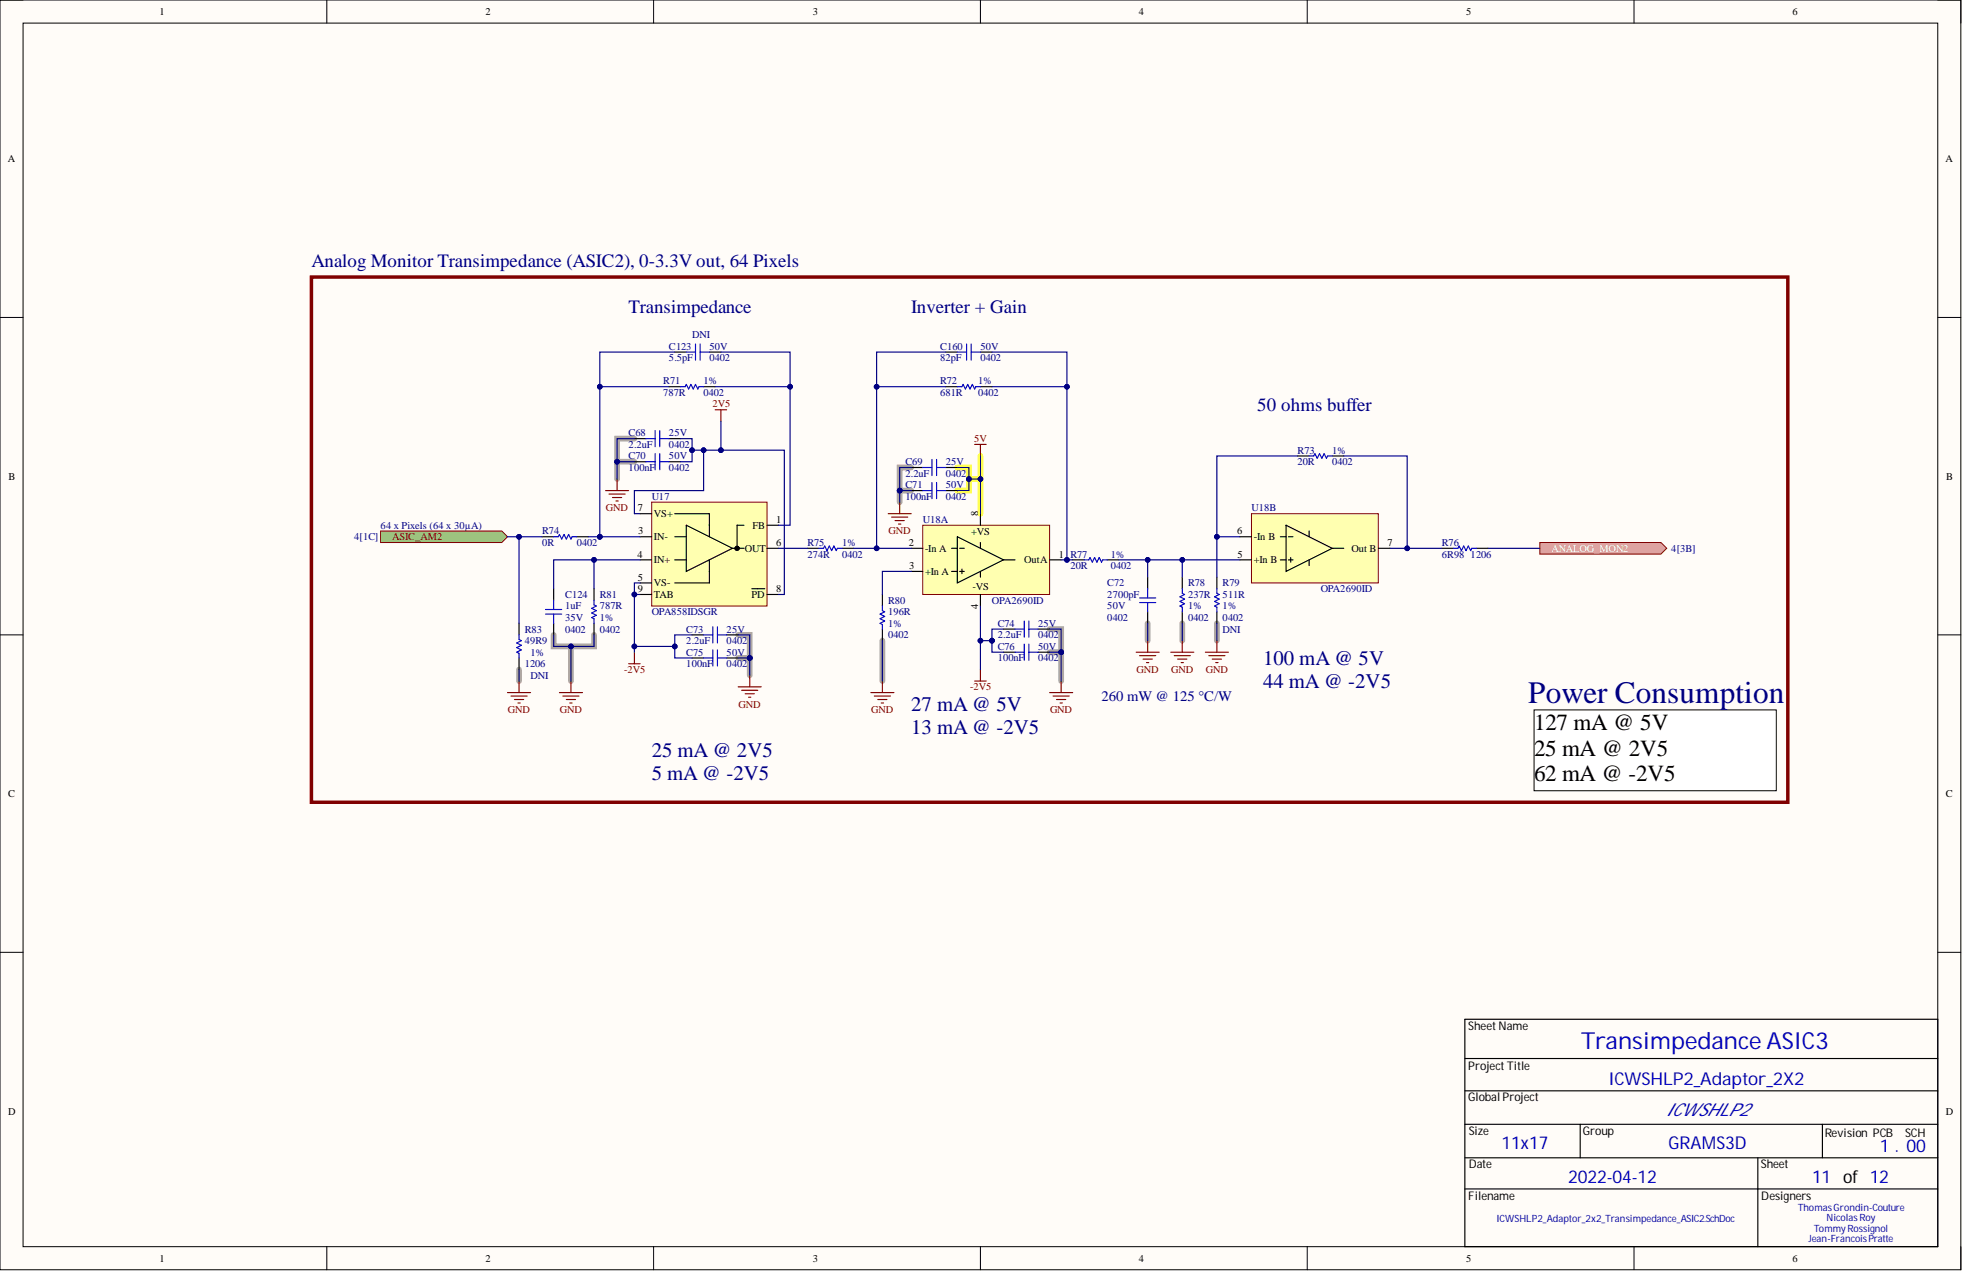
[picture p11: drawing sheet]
<svg xmlns="http://www.w3.org/2000/svg" width="431mm" height="279mm" viewBox="0 0 431 279" stroke-linecap="round" stroke-linejoin="round" font-family="sans-serif">
<defs><g id="words">
<text font-size="6.9" fill="#000080" x="336.1" y="154.5">Power Consumption</text>
<text font-size="5.2" fill="#0000bf" x="347.7" y="230.5">Transimpedance ASIC3</text>
<g font-size="5.1">
<text x="337.3" y="160.5">127 mA @ 5V</text>
<text x="337.3" y="166.1">25 mA @ 2V5</text>
<text x="337.3" y="171.7">62 mA @ -2V5</text>
</g>
<g font-size="4.6" fill="#000080">
<text x="277.7" y="146.2">100 mA @ 5V</text>
<text x="277.7" y="151.2">44 mA @ -2V5</text>
<text x="200.4" y="156.3">27 mA @ 5V</text>
<text x="200.4" y="161.4">13 mA @ -2V5</text>
<text x="143.3" y="166.5">25 mA @ 2V5</text>
<text x="143.3" y="171.5">5 mA @ -2V5</text>
</g>
<g font-size="4.1" fill="#000080">
<text x="68.5" y="58.7">Analog Monitor Transimpedance (ASIC2), 0-3.3V out, 64 Pixels</text>
<text x="138.2" y="68.9">Transimpedance</text>
<text x="200.4" y="68.9">Inverter + Gain</text>
<text x="276.5" y="90.4">50 ohms buffer</text>
</g>
<g font-size="3.9" fill="#0000bf">
<text x="353.7" y="238.5">ICWSHLP2_Adaptor_2X2</text>
<text x="366.3" y="245.3">ICWSHLP2</text>
<text x="330.2" y="252.7">11x17</text>
<text x="366.9" y="252.7">GRAMS3D</text>
<text x="413.4" y="253.2">1 . 00</text>
<text x="344.9" y="260">2022-04-12</text>
<text x="398.5" y="260">11 of 12</text>
</g>
<text font-size="3.2" fill="#000080" x="242.2" y="154.1">260 mW @ 125 °C/W</text>
<g font-size="2.6">
<text x="322.9" y="226.5">SheetName</text>
<text x="322.9" y="235.1">ProjectTitle</text>
<text x="322.9" y="242">Global Project</text>
<text x="323" y="249.6">Size</text>
<text x="348.1" y="249.6">Group</text>
<text x="401.3" y="249.9">Revision PCB</text>
<text x="418.9" y="249.9">SCH</text>
<text x="323" y="256.7">Date</text>
<text x="387.2" y="256.7">Sheet</text>
<text x="322.9" y="263.8">Filename</text>
<text x="387.3" y="263.8">Designers</text>
</g>
<g font-size="2.3">
<text x="35.1" y="3.3">1</text>
<text x="106.8" y="3.3">2</text>
<text x="178.7" y="3.3">3</text>
<text x="250.4" y="3.3">4</text>
<text x="322.4" y="3.3">5</text>
<text x="394.2" y="3.3">6</text>
<text x="1.7" y="35.7">A</text>
<text x="427.8" y="35.7">A</text>
<text x="1.9" y="105.5">B</text>
<text x="428" y="105.5">B</text>
<text x="140.3" y="112.4">7</text>
<text x="143.8" y="113.7">VS+</text>
<text x="215.1" y="113.4" transform="rotate(-90 215.1 113.4)">8</text>
<text x="140.3" y="117.5">3</text>
<text x="143.8" y="118.8">IN-</text>
<text x="165.5" y="116.2">FB</text>
<text x="170.7" y="115">1</text>
<text x="213.6" y="117.7">+VS</text>
<text x="272.1" y="117.5">6</text>
<text x="275.7" y="118.8">-In B</text>
<text x="140.2" y="122.6">4</text>
<text x="143.8" y="123.8">IN+</text>
<text x="163.8" y="121.3">OUT</text>
<text x="170.7" y="120">6</text>
<text x="199.9" y="120">2</text>
<text x="200" y="125.1">3</text>
<text x="203.4" y="121.3">-In A</text>
<text x="225.2" y="123.8">OutA</text>
<text x="232.8" y="122.6">1</text>
<text x="272.2" y="122.6">5</text>
<text x="275.7" y="123.8">+In B</text>
<text x="297.2" y="121.3">Out B</text>
<text x="305.1" y="120">7</text>
<text x="140.3" y="127.6">5</text>
<text x="140.3" y="130.2">9</text>
<text x="143.8" y="128.9">VS-</text>
<text x="143.8" y="131.4">TAB</text>
<text x="165.3" y="131.4">PD</text>
<text x="170.7" y="130.2">8</text>
<text x="203.4" y="126.4">+In A</text>
<text x="213.8" y="129.7">-VS</text>
<text x="215.1" y="133.8" transform="rotate(-90 215.1 133.8)">4</text>
<text x="1.8" y="175.3">C</text>
<text x="427.9" y="175.3">C</text>
<text x="1.8" y="245">D</text>
<text x="427.9" y="245">D</text>
<text x="35.1" y="277.4">1</text>
<text x="106.8" y="277.4">2</text>
<text x="178.7" y="277.4">3</text>
<text x="250.4" y="277.4">4</text>
<text x="322.4" y="277.4">5</text>
<text x="394.2" y="277.4">6</text>
</g>
<g font-size="2.3" fill="#000080">
<text x="147.1" y="76.9">C123</text>
<text x="152.2" y="74.4">DNI</text>
<text x="156" y="76.9">50V</text>
<text x="206.7" y="76.9">C160</text>
<text x="215.6" y="76.9">50V</text>
<text x="147.1" y="79.4">5.5pF</text>
<text x="156" y="79.4">0402</text>
<text x="206.7" y="79.4">82pF</text>
<text x="215.6" y="79.4">0402</text>
<text x="145.8" y="87">787R</text>
<text x="145.8" y="84.5">R71</text>
<text x="154.7" y="84.5">1%</text>
<text x="154.7" y="87">0402</text>
<text x="206.7" y="87">681R</text>
<text x="206.7" y="84.5">R72</text>
<text x="215.1" y="84.5">1%</text>
<text x="215.1" y="87">0402</text>
<text x="138.2" y="95.9">C68</text>
<text x="147.1" y="95.9">25V</text>
<text x="138.2" y="101">C70</text>
<text x="138.2" y="98.5">2.2uF</text>
<text x="147.1" y="101">50V</text>
<text x="147.1" y="98.5">0402</text>
<text x="285.3" y="99.7">R73</text>
<text x="293" y="99.7">1%</text>
<text x="138.2" y="103.5">100nF</text>
<text x="147.1" y="103.5">0402</text>
<text x="199.1" y="107.3">C71</text>
<text x="199.1" y="104.8">2.2uF</text>
<text x="199.1" y="102.3">C69</text>
<text x="208" y="107.3">50V</text>
<text x="208" y="104.8">0402</text>
<text x="208" y="102.3">25V</text>
<text x="285.3" y="102.3">20R</text>
<text x="293" y="102.3">0402</text>
<text x="143.3" y="109.9">U17</text>
<text x="199.1" y="109.9">100nF</text>
<text x="208" y="109.9">0402</text>
<text x="275.2" y="112.4">U18B</text>
<text x="77.9" y="118.8">4[1C]</text>
<text x="83.7" y="116.2">64 x Pixels (64 x 30µA)</text>
<text x="119.2" y="117.5">R74</text>
<text x="202.9" y="115">U18A</text>
<text x="119.2" y="120">0R</text>
<text x="126.8" y="120">0402</text>
<text x="177.5" y="122.6">274R</text>
<text x="177.5" y="120">R75</text>
<text x="185.2" y="120">1%</text>
<text x="185.2" y="122.6">0402</text>
<text x="235.4" y="125.1">20R</text>
<text x="235.4" y="122.6">R77</text>
<text x="244.3" y="122.6">1%</text>
<text x="244.3" y="125.1">0402</text>
<text x="317.1" y="122.6">6R98</text>
<text x="317.1" y="120">R76</text>
<text x="323.4" y="122.6">1206</text>
<text x="367.5" y="121.3">4[3B]</text>
<text x="124.3" y="131.4">C124</text>
<text x="131.9" y="131.4">R81</text>
<text x="243.5" y="131.4">2700pF</text>
<text x="243.5" y="128.9">C72</text>
<text x="261.3" y="131.4">237R</text>
<text x="261.3" y="128.9">R78</text>
<text x="268.9" y="131.4">511R</text>
<text x="268.9" y="128.9">R79</text>
<text x="290.4" y="130.2">OPA2690ID</text>
<text x="124.3" y="136.5">35V</text>
<text x="124.3" y="134">1uF</text>
<text x="131.9" y="136.5">1%</text>
<text x="131.9" y="134">787R</text>
<text x="143.3" y="135.3">OPA858IDSGR</text>
<text x="195.3" y="137.8">1%</text>
<text x="195.3" y="135.3">196R</text>
<text x="195.3" y="132.7">R80</text>
<text x="218.1" y="132.7">OPA2690ID</text>
<text x="219.4" y="137.8">C74</text>
<text x="228.3" y="137.8">25V</text>
<text x="243.5" y="136.5">0402</text>
<text x="243.5" y="134">50V</text>
<text x="261.3" y="134">1%</text>
<text x="261.3" y="136.5">0402</text>
<text x="268.9" y="134">1%</text>
<text x="268.9" y="136.5">0402</text>
<text x="115.4" y="141.6">49R9</text>
<text x="115.4" y="139.1">R83</text>
<text x="124.3" y="139.1">0402</text>
<text x="131.9" y="139.1">0402</text>
<text x="150.9" y="141.6">2.2uF</text>
<text x="150.9" y="139.1">C73</text>
<text x="159.8" y="141.6">0402</text>
<text x="159.8" y="139.1">25V</text>
<text x="195.3" y="140.3">0402</text>
<text x="219.4" y="142.9">C76</text>
<text x="219.4" y="140.3">2.2uF</text>
<text x="228.3" y="142.9">50V</text>
<text x="228.3" y="140.3">0402</text>
<text x="268.9" y="139.1">DNI</text>
<text x="115.4" y="146.7">1206</text>
<text x="116.7" y="144.1">1%</text>
<text x="116.7" y="149.2">DNI</text>
<text x="150.9" y="146.7">100nF</text>
<text x="150.9" y="144.1">C75</text>
<text x="159.8" y="146.7">0402</text>
<text x="159.8" y="144.1">50V</text>
<text x="219.4" y="145.4">100nF</text>
<text x="228.3" y="145.4">0402</text>
</g>
<g font-size="2.3" fill="#800000">
<text x="156.7" y="89.6">2V5</text>
<text x="214.2" y="97.2">5V</text>
<text x="133.2" y="112.4">GND</text>
<text x="86.2" y="118.8">ASIC_AM2</text>
<text x="195.4" y="117.5">GND</text>
<text x="137.2" y="147.9">-2V5</text>
<text x="249.9" y="147.9">GND</text>
<text x="257.5" y="147.9">GND</text>
<text x="265.1" y="147.9">GND</text>
<text x="162.4" y="155.6">GND</text>
<text x="213.3" y="151.7">-2V5</text>
<text x="111.7" y="156.8">GND</text>
<text x="123.1" y="156.8">GND</text>
<text x="191.6" y="156.8">GND</text>
<text x="230.9" y="156.8">GND</text>
</g>
<text font-size="2.3" fill="#fff" x="341.1" y="121.3">ANALOG_MON2</text>
<g font-size="2.2" fill="#0000bf">
<text x="329.1" y="268.7">ICWSHLP2_Adaptor_2x2_Transimpedance_ASIC2.SchDoc</text>
<text x="395.3" y="266.2">ThomasGrondin-Couture</text>
<text x="401.7" y="268.5">NicolasRoy</text>
<text x="397.7" y="273">Jean-FrancoisPratte</text>
<text x="398.9" y="270.8">TommyRossignol</text>
</g>
</g></defs>
<path d="M0 0h431.2v279.1h-431.2z" fill-rule="evenodd" fill="#fffcf8"/>
<path d="M0 0h431.2v279.1h-431.2z" fill="none" stroke="#000" stroke-width=".22"/>
<path d="M5.1 5.1h421v269h-421z" fill-rule="evenodd" fill="#fffcf8"/>
<g fill="none" stroke="#000" stroke-width=".22">
<path d="M0 0h5.1M5.1 5.1h421v269h-421zM71.9 0v5.1M143.7 0v5.1M215.6 0v5.1M287.5 0v5.1M359.3 0v5.1M426.1 0h5.1v5.1M0 69.8h5.1M426.1 69.8h5.1M0 139.6h5.1M426.1 139.6h5.1"/>
<path d="M0 209.3h5.1M426.1 209.3h5.1M71.9 274.1v5M143.7 274.1v5M215.6 274.1v5M287.5 274.1v5M359.3 274.1v5M431.2 274.1v5"/>
</g>
<g fill="none" stroke="#b0a6a6" stroke-width="1.3">
<path d="M139.5 96.4h-3.8v5.1h3.8M135.7 101.5v3.8M197.8 107.8h2.6M197.8 107.8v2.6M200.4 102.8h-2.6v5M121.7 139.6v2.5h8.9v-2.5M162.3 139.6h2.6v5M230.8 138.3h2.6v5.1M252.4 137v3.8M260 137v3.8M267.6 137v3.8M114.1 147.2v2.5"/>
<path d="M125.6 142.1v7.6M162.3 144.6h2.6M164.9 144.6v3.8M194 140.8v8.9M230.8 143.4h2.6M233.4 143.4v6.3"/>
</g>
<path d="M210.5 102.8h2.6v5h-2.6M213.1 105.3h2.5M215.6 100.2v12.7" fill="none" stroke="#ff0" stroke-width="1.3"/>
<g fill="none" stroke="#000" stroke-width=".25">
<path d="M139.5 96.4h2.5M147.1 96.4h2.5M208 85h2.5M215.6 85h2.5M139.5 101.5h2.5M147.1 101.5h2.5M200.4 107.8h2.5M200.4 102.8h2.5M208 107.8h2.5M208 102.8h2.5M152.2 139.6h2.5M159.8 139.6h2.5"/>
<path d="M177.5 120.5h2.6M185.2 120.5h2.5M260 126.9v2.5M260 134.5v2.5M267.6 126.9v2.5M267.6 134.5v2.5M152.2 144.6h2.5M159.8 144.6h2.5M220.7 143.4h2.5M228.3 143.4h2.5M322.1 224.1h104v50h-104zM322.1 239.8h104"/>
<path d="M322.1 232.7h104M322.1 247.2h104M322.1 254.5h104M347.5 247.2v7.3M386.5 254.5v19.6M400.8 247.2v7.3M322.1 261.4h104"/>
</g>
<path d="M68.5 60.9h324.6v115.5h-324.6z" fill="none" stroke="#800000" stroke-width=".76"/>
<g fill="none" stroke="#800000" stroke-width=".25">
<path d="M157.3 90.1h2.5M158.5 90.1v2.5M214.3 97.7h2.6M215.6 97.7v2.5M133.2 107.8h5M133.9 108.6h3.6M134.7 109.4h2M135.4 110.1h.6M135.7 105.3v2.5M195.3 112.9h5.1M196.1 113.7h3.5M196.8 114.4h2.1"/>
<path d="M197.6 115.2h.5M197.8 110.4v2.5M123 152.3h5.1M123.8 153h3.5M124.5 153.8h2.1M125.3 154.5h.5M125.6 149.7v2.6M162.3 151h5.1M163.1 151.7h3.5M163.9 152.5h2M164.6 153.3h.5M164.9 148.4v2.6"/>
<path d="M214.3 149.7h2.6M215.6 147.2v2.5M230.8 152.3h5.1M231.6 153h3.5M232.3 153.8h2.1M233.1 154.5h.5M233.4 149.7v2.6M257.4 143.4h5.1M258.2 144.1h3.6M259 144.9h2M259.7 145.7h.5M260 140.8v2.6"/>
<path d="M265.1 143.4h5M265.8 144.1h3.6M266.6 144.9h2M267.3 145.7h.5M267.6 140.8v2.6"/>
</g>
<g fill="none" stroke="#00f" stroke-width=".25">
<path d="M142 96.4h2.1M144.1 94.7v3.5M144.1 99.7v3.6M145.1 94.7v3.5M145.1 99.7v3.6M145.1 96.4h2M210.5 85h1l.3-.5 .5 1 .5-1 .5 1 .5-1 .5 1 .3-.5h1M142 101.5h2.1M145.1 101.5h2M202.9 107.8h2M202.9 102.8h2M204.9 101v3.5"/>
<path d="M204.9 106.1v3.5M206 101v3.5M206 106.1v3.5M206 107.8h2M206 102.8h2M154.7 139.6h2.1M156.8 137.8v3.5M157.8 137.8v3.5M157.8 139.6h2M180.1 120.5h1l.3-.5 .5 1 .5-1 .5 1 .5-1 .5 1 .2-.5h1.1M260 129.4v1l.5 .3-1 .5 1 .5-1 .5 1 .5-1 .5 .5 .3v1M267.6 129.4v1l.5 .3-1 .5 1 .5-1 .5 1 .5-1 .5 .5 .3v1"/>
<path d="M154.7 144.6h2.1M156.8 142.9v3.5M157.8 142.9v3.5M157.8 144.6h2M223.2 143.4h2M225.2 141.6v3.5M226.2 141.6v3.5M226.2 143.4h2.1"/>
</g>
<circle cx="218.1" cy="140.8" r=".51" fill="#000080"/>
<circle cx="218.1" cy="140.8" r=".51" fill="none" stroke="#000080" stroke-width=".22"/>
<path d="M220.7 138.3h2.5M228.3 138.3h2.5" fill="none" stroke="#000" stroke-width=".25"/>
<path d="M223.2 138.3h2M225.2 136.5v3.6M226.2 136.5v3.6M226.2 138.3h2.1" fill="none" stroke="#00f" stroke-width=".25"/>
<path d="M83.7 116.7h26.6l1.3 1.3-1.3 1.3h-26.6z" fill-rule="evenodd" fill="#93c47d"/>
<path d="M83.7 116.7h26.6l1.3 1.3-1.3 1.3h-26.6z" fill="none" stroke="#800000" stroke-width=".22"/>
<path d="M338.6 119.3h26.6l1.3 1.2-1.3 1.3h-26.6z" fill-rule="evenodd" fill="#ea9999"/>
<path d="M338.6 119.3h26.6l1.3 1.2-1.3 1.3h-26.6z" fill="none" stroke="#800000" stroke-width=".22"/>
<g fill="none" stroke="#000" stroke-width=".25">
<path d="M148.4 77.4h2.5M156 77.4h2.5M147.1 85h2.5M154.7 85h2.6M119.2 118h2.5M126.8 118h2.6M285.3 100.2h2.6M293 100.2h2.5M114.1 137v2.6M121.7 129.4v2.6M121.7 137v2.6M130.6 129.4v2.6"/>
<path d="M130.6 137v2.6M194 130.7v2.5M194 138.3v2.5M235.9 123.1h2.5M243.5 123.1h2.5M317.1 120.5h2.5M324.7 120.5h2.5M114.1 144.6v2.6"/>
</g>
<g fill="none" stroke="#00f" stroke-width=".25">
<path d="M150.9 77.4h2M152.9 75.6v3.6M154 77.4h2M154 75.6v3.6M149.6 85h1.1l.2-.5 .5 1 .5-1 .5 1 .5-1 .6 1 .2-.5h1M121.7 118h1.1l.2-.5 .5 1 .5-1 .5 1 .5-1 .6 1 .2-.5h1M287.9 100.2h1l.3-.5 .5 1 .5-1 .5 1 .5-1 .5 1 .2-.5h1.1M114.1 139.6v1l.5 .2-1 .5 1 .5-1 .6 1 .5-1 .5 .5 .2v1M120 134h3.5M120 135h3.5M121.7 132v2M121.7 135v2"/>
<path d="M130.6 132v1l.5 .2-1 .5 1 .5-1 .5 1 .6-1 .5 .5 .2v1M194 133.2v1l.5 .3-1 .5 1 .5-1 .5 1 .5-1 .5 .5 .3v1M238.4 123.1h1l.3-.5 .5 1 .5-1 .5 1 .5-1 .5 1 .3-.5h1M319.6 120.5h1l.3-.5 .5 1 .5-1 .5 1 .5-1 .5 1 .2-.5h1.1"/>
</g>
<g fill="none" stroke="#800000" stroke-width=".25">
<path d="M111.6 152.3h5.1M112.4 153h3.5M113.1 153.8h2.1M113.9 154.5h.5M114.1 149.7v2.6M191.5 152.3h5.1M192.3 153h3.5M193 153.8h2.1M193.8 154.5h.5M194 149.7v2.6M249.8 143.4h5.1M250.6 144.1h3.5"/>
<path d="M251.4 144.9h2M252.1 145.7h.5M252.4 140.8v2.6"/>
</g>
<path d="M337.3 156.1h53.3v17.7h-53.3z" fill-rule="evenodd" fill="#fff"/>
<path d="M337.3 156.1h53.3v17.7h-53.3z" fill="none" stroke="#000" stroke-width=".22"/>
<path d="M138.2 145.9h2.6M139.5 143.4v2.5" fill="none" stroke="#800000" stroke-width=".25"/>
<path d="M143.3 110.4h25.4v22.8h-25.4z" fill-rule="evenodd" fill="#ffffb0"/>
<path d="M143.3 110.4h25.4v22.8h-25.4z" fill="none" stroke="#800000" stroke-width=".22"/>
<g fill="none" stroke="#000" stroke-width=".25">
<path d="M140.8 118h2.5M140.8 112.9h2.5M148.4 118h2.5M148.4 112.9h7.6v5.1M150.9 115.5l10.2 5-10.2 5.1zM163.6 115.5h-1.5v5M168.7 115.5h2.5M140.8 128.1h2.5M140.8 123.1h2.5M140.8 130.7h2.5M148.4 123.1h2.5M156 123.1v5h-7.6"/>
<path d="M161.1 120.5h2.5M165.3 129.4h2.9M168.7 120.5h2.5M168.7 130.7h2.5"/>
</g>
<circle cx="162.1" cy="120.5" r=".18" fill="none" stroke="#000" stroke-width=".76"/>
<path d="M202.9 115.5h27.9v15.2h-27.9z" fill-rule="evenodd" fill="#ffffb0"/>
<path d="M202.9 115.5h27.9v15.2h-27.9z" fill="none" stroke="#800000" stroke-width=".22"/>
<g fill="none" stroke="#000" stroke-width=".25">
<path d="M210.5 118l10.2 5.1-10.2 5zM215.6 112.9v2.6M215.6 119.3v1.2M200.4 120.5h2.5M200.4 125.6h2.5M209.3 120.5h1.2M209.3 125.6h1.2M211 120.5h1M211 125.6h1M211.5 125.1v1M215.6 125.6v1.3M215.6 130.7v2.5"/>
<path d="M220.7 123.1h2.5M230.8 123.1h2.6"/>
</g>
<path d="M275.2 112.9h27.9v15.2h-27.9z" fill-rule="evenodd" fill="#ffffb0"/>
<path d="M275.2 112.9h27.9v15.2h-27.9z" fill="none" stroke="#800000" stroke-width=".22"/>
<g fill="none" stroke="#000" stroke-width=".25">
<path d="M208 77.4h2.5M215.6 77.4h2.5M272.7 118h2.5M281.5 118h1.3M282.8 115.5l10.2 5-10.2 5.1zM283.3 118h1M287.9 116.7v1.3M252.4 126.9v2.5M252.4 134.5v2.5M272.7 123.1h2.5M281.5 123.1h1.3M283.3 123.1h1"/>
<path d="M283.8 122.6v1M287.9 123.1v1.2M293 120.5h2.5M303.1 120.5h2.5"/>
</g>
<path d="M210.5 77.4h2.1M212.6 75.6v3.6M213.6 77.4h2M213.6 75.6v3.6M250.6 131.4h3.5M250.6 132.5h3.5M252.4 129.4v2M252.4 132.5v2" fill="none" stroke="#00f" stroke-width=".25"/>
<path d="M111.6 118h7.6M139.5 112.9h1.3" fill="none" stroke="#000080" stroke-width=".25"/>
<circle cx="114.1" cy="118" r=".51" fill="#000080"/>
<circle cx="114.1" cy="118" r=".51" fill="none" stroke="#000080" stroke-width=".22"/>
<path d="M121.7 139.6v2.5h8.9v-2.5" fill="none" stroke="#000080" stroke-width=".25"/>
<circle cx="125.6" cy="142.1" r=".51" fill="#000080"/>
<circle cx="125.6" cy="142.1" r=".51" fill="none" stroke="#000080" stroke-width=".22"/>
<path d="M140.8 123.1h-19.1v6.3" fill="none" stroke="#000080" stroke-width=".25"/>
<circle cx="130.6" cy="123.1" r=".51" fill="#000080"/>
<circle cx="130.6" cy="123.1" r=".51" fill="none" stroke="#000080" stroke-width=".22"/>
<path d="M129.4 118h2.5" fill="none" stroke="#000080" stroke-width=".25"/>
<circle cx="131.9" cy="118" r=".51" fill="#000080"/>
<circle cx="131.9" cy="118" r=".51" fill="none" stroke="#000080" stroke-width=".22"/>
<path d="M131.9 118h8.9" fill="none" stroke="#000080" stroke-width=".25"/>
<circle cx="131.9" cy="118" r=".51" fill="#000080"/>
<circle cx="131.9" cy="118" r=".51" fill="none" stroke="#000080" stroke-width=".22"/>
<path d="M131.9 85h15.2" fill="none" stroke="#000080" stroke-width=".25"/>
<circle cx="131.9" cy="85" r=".51" fill="#000080"/>
<circle cx="131.9" cy="85" r=".51" fill="none" stroke="#000080" stroke-width=".22"/>
<path d="M148.4 77.4h-16.5v40.6" fill="none" stroke="#000080" stroke-width=".25"/>
<circle cx="131.9" cy="118" r=".51" fill="#000080"/>
<circle cx="131.9" cy="118" r=".51" fill="none" stroke="#000080" stroke-width=".22"/>
<circle cx="131.9" cy="85" r=".51" fill="#000080"/>
<circle cx="131.9" cy="85" r=".51" fill="none" stroke="#000080" stroke-width=".22"/>
<path d="M139.5 96.4h-3.8v5.1h3.8" fill="none" stroke="#000080" stroke-width=".25"/>
<circle cx="135.7" cy="101.5" r=".51" fill="#000080"/>
<circle cx="135.7" cy="101.5" r=".51" fill="none" stroke="#000080" stroke-width=".22"/>
<path d="M140.8 128.1h-1.3v14h8.9" fill="none" stroke="#000080" stroke-width=".25"/>
<circle cx="139.5" cy="130.7" r=".51" fill="#000080"/>
<circle cx="139.5" cy="130.7" r=".51" fill="none" stroke="#000080" stroke-width=".22"/>
<circle cx="139.5" cy="142.1" r=".51" fill="#000080"/>
<circle cx="139.5" cy="142.1" r=".51" fill="none" stroke="#000080" stroke-width=".22"/>
<circle cx="148.4" cy="142.1" r=".51" fill="#000080"/>
<circle cx="148.4" cy="142.1" r=".51" fill="none" stroke="#000080" stroke-width=".22"/>
<path d="M139.5 130.7h1.3" fill="none" stroke="#000080" stroke-width=".25"/>
<circle cx="139.5" cy="130.7" r=".51" fill="#000080"/>
<circle cx="139.5" cy="130.7" r=".51" fill="none" stroke="#000080" stroke-width=".22"/>
<path d="M139.5 112.9v-5.1h15.2v-8.8h17.8v31.7h-1.3" fill="none" stroke="#000080" stroke-width=".25"/>
<circle cx="158.5" cy="99" r=".51" fill="#000080"/>
<circle cx="158.5" cy="99" r=".51" fill="none" stroke="#000080" stroke-width=".22"/>
<circle cx="154.7" cy="99" r=".51" fill="#000080"/>
<circle cx="154.7" cy="99" r=".51" fill="none" stroke="#000080" stroke-width=".22"/>
<path d="M152.2 139.6h-3.8v5h3.8" fill="none" stroke="#000080" stroke-width=".25"/>
<circle cx="148.4" cy="142.1" r=".51" fill="#000080"/>
<circle cx="148.4" cy="142.1" r=".51" fill="none" stroke="#000080" stroke-width=".22"/>
<path d="M149.6 96.4h2.6v5.1h-2.6" fill="none" stroke="#000080" stroke-width=".25"/>
<circle cx="152.2" cy="99" r=".51" fill="#000080"/>
<circle cx="152.2" cy="99" r=".51" fill="none" stroke="#000080" stroke-width=".22"/>
<path d="M152.2 99h2.5" fill="none" stroke="#000080" stroke-width=".25"/>
<circle cx="154.7" cy="99" r=".51" fill="#000080"/>
<circle cx="154.7" cy="99" r=".51" fill="none" stroke="#000080" stroke-width=".22"/>
<circle cx="152.2" cy="99" r=".51" fill="#000080"/>
<circle cx="152.2" cy="99" r=".51" fill="none" stroke="#000080" stroke-width=".22"/>
<path d="M157.3 85h16.4v30.5h-2.5" fill="none" stroke="#000080" stroke-width=".25"/>
<circle cx="173.7" cy="85" r=".51" fill="#000080"/>
<circle cx="173.7" cy="85" r=".51" fill="none" stroke="#000080" stroke-width=".22"/>
<path d="M158.5 77.4h15.2v7.6" fill="none" stroke="#000080" stroke-width=".25"/>
<circle cx="173.7" cy="85" r=".51" fill="#000080"/>
<circle cx="173.7" cy="85" r=".51" fill="none" stroke="#000080" stroke-width=".22"/>
<path d="M162.3 144.6h2.6" fill="none" stroke="#000080" stroke-width=".25"/>
<circle cx="164.9" cy="144.6" r=".51" fill="#000080"/>
<circle cx="164.9" cy="144.6" r=".51" fill="none" stroke="#000080" stroke-width=".22"/>
<path d="M162.3 139.6h2.6v5" fill="none" stroke="#000080" stroke-width=".25"/>
<circle cx="164.9" cy="144.6" r=".51" fill="#000080"/>
<circle cx="164.9" cy="144.6" r=".51" fill="none" stroke="#000080" stroke-width=".22"/>
<path d="M208 77.4h-15.2v43.1h-5.1M171.2 120.5h6.3" fill="none" stroke="#000080" stroke-width=".25"/>
<circle cx="192.8" cy="120.5" r=".51" fill="#000080"/>
<circle cx="192.8" cy="120.5" r=".51" fill="none" stroke="#000080" stroke-width=".22"/>
<circle cx="192.8" cy="85" r=".51" fill="#000080"/>
<circle cx="192.8" cy="85" r=".51" fill="none" stroke="#000080" stroke-width=".22"/>
<path d="M192.8 120.5h7.6" fill="none" stroke="#000080" stroke-width=".25"/>
<circle cx="192.8" cy="120.5" r=".51" fill="#000080"/>
<circle cx="192.8" cy="120.5" r=".51" fill="none" stroke="#000080" stroke-width=".22"/>
<path d="M192.8 85h15.2" fill="none" stroke="#000080" stroke-width=".25"/>
<circle cx="192.8" cy="85" r=".51" fill="#000080"/>
<circle cx="192.8" cy="85" r=".51" fill="none" stroke="#000080" stroke-width=".22"/>
<path d="M197.8 107.8h2.6M200.4 125.6h-6.4v5.1" fill="none" stroke="#000080" stroke-width=".25"/>
<circle cx="197.8" cy="107.8" r=".51" fill="#000080"/>
<circle cx="197.8" cy="107.8" r=".51" fill="none" stroke="#000080" stroke-width=".22"/>
<path d="M200.4 102.8h-2.6v5" fill="none" stroke="#000080" stroke-width=".25"/>
<circle cx="197.8" cy="107.8" r=".51" fill="#000080"/>
<circle cx="197.8" cy="107.8" r=".51" fill="none" stroke="#000080" stroke-width=".22"/>
<path d="M210.5 102.8h2.6v5h-2.6" fill="none" stroke="#000080" stroke-width=".25"/>
<circle cx="213.1" cy="105.3" r=".51" fill="#000080"/>
<circle cx="213.1" cy="105.3" r=".51" fill="none" stroke="#000080" stroke-width=".22"/>
<path d="M213.1 105.3h2.5" fill="none" stroke="#000080" stroke-width=".25"/>
<circle cx="213.1" cy="105.3" r=".51" fill="#000080"/>
<circle cx="213.1" cy="105.3" r=".51" fill="none" stroke="#000080" stroke-width=".22"/>
<circle cx="215.6" cy="105.3" r=".51" fill="#000080"/>
<circle cx="215.6" cy="105.3" r=".51" fill="none" stroke="#000080" stroke-width=".22"/>
<path d="M215.6 140.8h2.5" fill="none" stroke="#000080" stroke-width=".25"/>
<circle cx="218.1" cy="140.8" r=".51" fill="#000080"/>
<circle cx="218.1" cy="140.8" r=".51" fill="none" stroke="#000080" stroke-width=".22"/>
<circle cx="215.6" cy="140.8" r=".51" fill="#000080"/>
<circle cx="215.6" cy="140.8" r=".51" fill="none" stroke="#000080" stroke-width=".22"/>
<path d="M220.7 138.3h-2.6v5.1h2.6" fill="none" stroke="#000080" stroke-width=".25"/>
<circle cx="218.1" cy="140.8" r=".51" fill="#000080"/>
<circle cx="218.1" cy="140.8" r=".51" fill="none" stroke="#000080" stroke-width=".22"/>
<path d="M218.1 85h16.5v38.1" fill="none" stroke="#000080" stroke-width=".25"/>
<circle cx="234.6" cy="123.1" r=".51" fill="#000080"/>
<circle cx="234.6" cy="123.1" r=".51" fill="none" stroke="#000080" stroke-width=".22"/>
<circle cx="234.6" cy="85" r=".51" fill="#000080"/>
<circle cx="234.6" cy="85" r=".51" fill="none" stroke="#000080" stroke-width=".22"/>
<path d="M218.1 77.4h16.5v7.6" fill="none" stroke="#000080" stroke-width=".25"/>
<circle cx="234.6" cy="85" r=".51" fill="#000080"/>
<circle cx="234.6" cy="85" r=".51" fill="none" stroke="#000080" stroke-width=".22"/>
<path d="M230.8 143.4h2.6" fill="none" stroke="#000080" stroke-width=".25"/>
<circle cx="233.4" cy="143.4" r=".51" fill="#000080"/>
<circle cx="233.4" cy="143.4" r=".51" fill="none" stroke="#000080" stroke-width=".22"/>
<path d="M230.8 138.3h2.6v5.1" fill="none" stroke="#000080" stroke-width=".25"/>
<circle cx="233.4" cy="143.4" r=".51" fill="#000080"/>
<circle cx="233.4" cy="143.4" r=".51" fill="none" stroke="#000080" stroke-width=".22"/>
<path d="M233.4 123.1h2.5" fill="none" stroke="#000080" stroke-width=".25"/>
<circle cx="234.6" cy="123.1" r=".51" fill="#000080"/>
<circle cx="234.6" cy="123.1" r=".51" fill="none" stroke="#000080" stroke-width=".22"/>
<path d="M246 123.1h26.7" fill="none" stroke="#000080" stroke-width=".25"/>
<circle cx="252.4" cy="123.1" r=".51" fill="#000080"/>
<circle cx="252.4" cy="123.1" r=".51" fill="none" stroke="#000080" stroke-width=".22"/>
<circle cx="260" cy="123.1" r=".51" fill="#000080"/>
<circle cx="260" cy="123.1" r=".51" fill="none" stroke="#000080" stroke-width=".22"/>
<path d="M285.3 100.2h-17.7v17.8h5.1" fill="none" stroke="#000080" stroke-width=".25"/>
<circle cx="267.6" cy="118" r=".51" fill="#000080"/>
<circle cx="267.6" cy="118" r=".51" fill="none" stroke="#000080" stroke-width=".22"/>
<path d="M295.5 100.2h13.9v20.3" fill="none" stroke="#000080" stroke-width=".25"/>
<circle cx="309.4" cy="120.5" r=".51" fill="#000080"/>
<circle cx="309.4" cy="120.5" r=".51" fill="none" stroke="#000080" stroke-width=".22"/>
<path d="M305.6 120.5h11.5" fill="none" stroke="#000080" stroke-width=".25"/>
<circle cx="309.4" cy="120.5" r=".51" fill="#000080"/>
<circle cx="309.4" cy="120.5" r=".51" fill="none" stroke="#000080" stroke-width=".22"/>
<path d="M114.1 118v19M327.2 120.5h11.4M114.1 147.2v2.5" fill="none" stroke="#000080" stroke-width=".25"/>
<circle cx="114.1" cy="118" r=".51" fill="#000080"/>
<circle cx="114.1" cy="118" r=".51" fill="none" stroke="#000080" stroke-width=".22"/>
<path d="M125.6 142.1v7.6" fill="none" stroke="#000080" stroke-width=".25"/>
<circle cx="125.6" cy="142.1" r=".51" fill="#000080"/>
<circle cx="125.6" cy="142.1" r=".51" fill="none" stroke="#000080" stroke-width=".22"/>
<path d="M130.6 123.1v6.3" fill="none" stroke="#000080" stroke-width=".25"/>
<circle cx="130.6" cy="123.1" r=".51" fill="#000080"/>
<circle cx="130.6" cy="123.1" r=".51" fill="none" stroke="#000080" stroke-width=".22"/>
<path d="M135.7 101.5v3.8" fill="none" stroke="#000080" stroke-width=".25"/>
<circle cx="135.7" cy="101.5" r=".51" fill="#000080"/>
<circle cx="135.7" cy="101.5" r=".51" fill="none" stroke="#000080" stroke-width=".22"/>
<path d="M139.5 142.1v1.3" fill="none" stroke="#000080" stroke-width=".25"/>
<circle cx="139.5" cy="142.1" r=".51" fill="#000080"/>
<circle cx="139.5" cy="142.1" r=".51" fill="none" stroke="#000080" stroke-width=".22"/>
<path d="M158.5 92.6v6.4" fill="none" stroke="#000080" stroke-width=".25"/>
<circle cx="158.5" cy="99" r=".51" fill="#000080"/>
<circle cx="158.5" cy="99" r=".51" fill="none" stroke="#000080" stroke-width=".22"/>
<path d="M164.9 144.6v3.8" fill="none" stroke="#000080" stroke-width=".25"/>
<circle cx="164.9" cy="144.6" r=".51" fill="#000080"/>
<circle cx="164.9" cy="144.6" r=".51" fill="none" stroke="#000080" stroke-width=".22"/>
<path d="M197.8 107.8v2.6M194 140.8v8.9" fill="none" stroke="#000080" stroke-width=".25"/>
<circle cx="197.8" cy="107.8" r=".51" fill="#000080"/>
<circle cx="197.8" cy="107.8" r=".51" fill="none" stroke="#000080" stroke-width=".22"/>
<path d="M215.6 133.2v14" fill="none" stroke="#000080" stroke-width=".25"/>
<circle cx="215.6" cy="140.8" r=".51" fill="#000080"/>
<circle cx="215.6" cy="140.8" r=".51" fill="none" stroke="#000080" stroke-width=".22"/>
<path d="M215.6 100.2v12.7" fill="none" stroke="#000080" stroke-width=".25"/>
<circle cx="215.6" cy="105.3" r=".51" fill="#000080"/>
<circle cx="215.6" cy="105.3" r=".51" fill="none" stroke="#000080" stroke-width=".22"/>
<path d="M233.4 143.4v6.3" fill="none" stroke="#000080" stroke-width=".25"/>
<circle cx="233.4" cy="143.4" r=".51" fill="#000080"/>
<circle cx="233.4" cy="143.4" r=".51" fill="none" stroke="#000080" stroke-width=".22"/>
<path d="M252.4 123.1v3.8M252.4 137v3.8" fill="none" stroke="#000080" stroke-width=".25"/>
<circle cx="252.4" cy="123.1" r=".51" fill="#000080"/>
<circle cx="252.4" cy="123.1" r=".51" fill="none" stroke="#000080" stroke-width=".22"/>
<path d="M260 123.1v3.8M260 137v3.8" fill="none" stroke="#000080" stroke-width=".25"/>
<circle cx="260" cy="123.1" r=".51" fill="#000080"/>
<circle cx="260" cy="123.1" r=".51" fill="none" stroke="#000080" stroke-width=".22"/>
<path d="M267.6 118v8.9M267.6 137v3.8" fill="none" stroke="#000080" stroke-width=".25"/>
<circle cx="267.6" cy="118" r=".51" fill="#000080"/>
<circle cx="267.6" cy="118" r=".51" fill="none" stroke="#000080" stroke-width=".22"/>
<use href="#words"/>
</svg>
